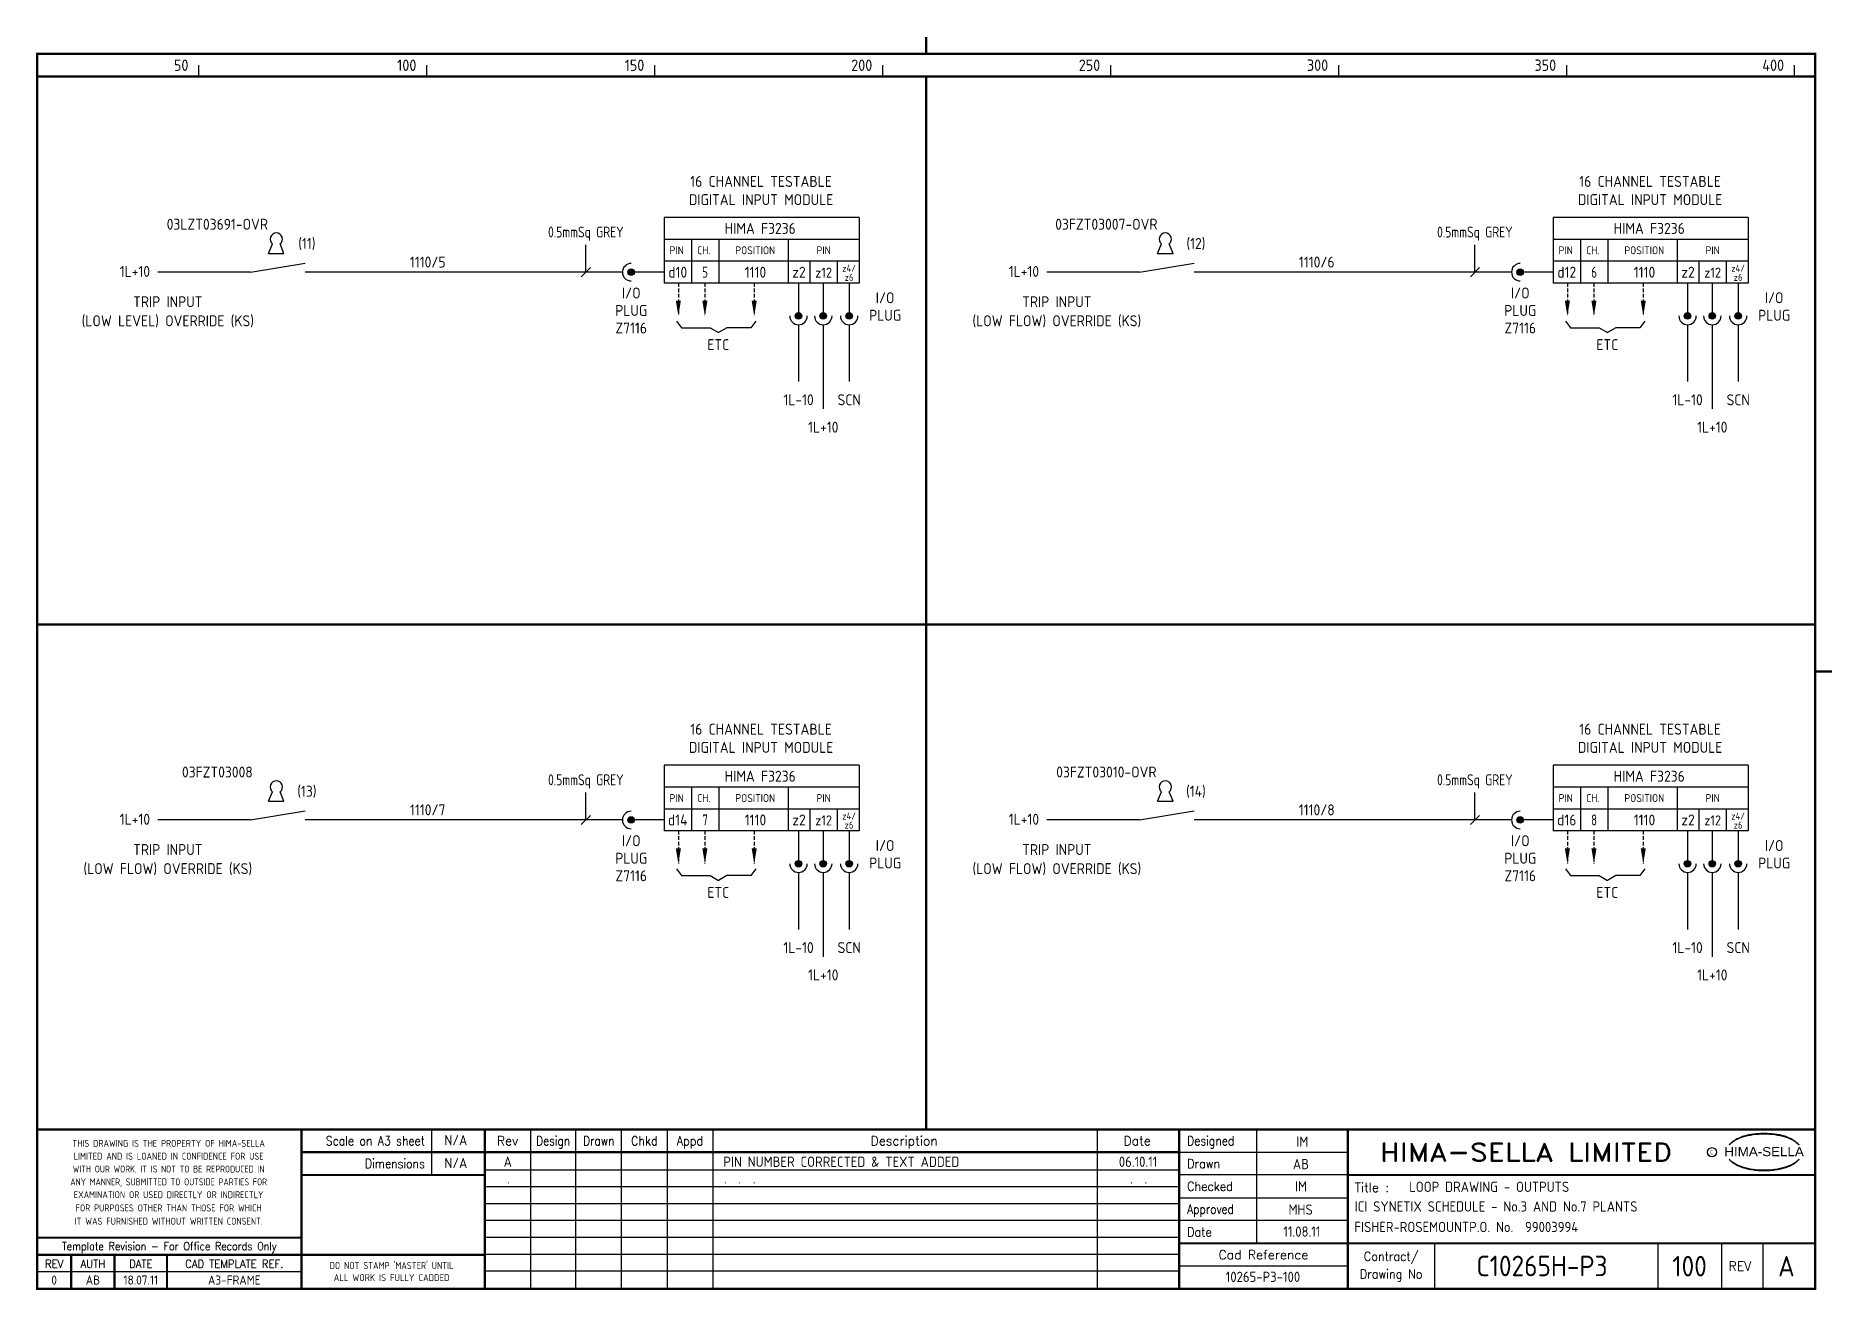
# Model space of a CAD drawing. Extents: x 14 to 408, y 0 to 275.
import ezdxf
from ezdxf.enums import TextEntityAlignment as Align

# ---------------------------------------------------------------- set-up
doc = ezdxf.new("R2010")
doc.units = 0
doc.header["$LTSCALE"] = 0.25
doc.header["$MEASUREMENT"] = 0
doc.linetypes.add('HIDDEN2', pattern=[4.7625, 3.175, -1.5875])
for name, color, linetype in [('00-DRG_FRAME', 12, 'CONTINUOUS'), ('01-DRAW', 7, 'CONTINUOUS'), ('051-TEXT', 2, 'CONTINUOUS'), ('117', 7, 'CONTINUOUS'), ('117-TEXT', 2, 'CONTINUOUS')]:
    doc.layers.add(name, color=color, linetype=linetype)
doc.styles.add('ARIAL', font='arial.ttf', dxfattribs={"height": 2.5})
doc.styles.add('ISO', font='iso.shx')
doc.styles.add('ROMAND', font='ROMAND')

msp = doc.modelspace()

# ---------------------------------------------------------------- texts
at = {"layer": '00-DRG_FRAME', "style": 'ISO'}
for s, p in [('50', (47.69, 267.75)), ('100', (97.69, 267.75)), ('150', (147.69, 267.75)), ('200', (197.69, 267.75)), ('250', (247.69, 267.75)), ('300', (297.69, 267.75)), ('350', (347.69, 267.75)), ('400', (397.69, 267.75))]:
    msp.add_text(s, height=2.5, dxfattribs=at).set_placement(p, align=Align.RIGHT)
at = {"layer": '00-DRG_FRAME', "color": 3, "style": 'ISO'}
for s, width, p in [('THIS DRAWING IS THE PROPERTY OF HIMA-SELLA', 0.9, (43.36, 32.44)), ("DO NOT STAMP 'MASTER' UNTIL", 0.95, (92.25, 5.79))]:
    msp.add_text(s, height=1.53, dxfattribs=dict(at, width=width)).set_placement(p, align=Align.MIDDLE)
at = {"layer": '00-DRG_FRAME', "color": 4, "style": 'ROMAND', "width": 0.87}
for s, p in [('Scale on A3 sheet', (99.54, 32)), ('Dimensions', (99.54, 27.01))]:
    msp.add_text(s, height=2, dxfattribs=at).set_placement(p, align=Align.RIGHT)
at = {"layer": '00-DRG_FRAME', "color": 4, "style": 'ROMAND'}
for s, p in [('Rev', (117.7, 32)), ('Description', (204.69, 32)), ('Date', (255.79, 32))]:
    msp.add_text(s, height=2, dxfattribs=at).set_placement(p, align=Align.CENTER)
for s, width, p in [('Design', 0.85, (127.7, 32)), ('Drawn', 0.85, (137.7, 32)), ('Chkd', 0.9, (147.7, 32)), ('Appd', 0.9, (157.7, 32))]:
    msp.add_text(s, height=2, dxfattribs=dict(at, width=width)).set_placement(p, align=Align.CENTER)
for s, width, p in [('Designed', 0.87, (266.75, 32)), ('Drawn', 0.9, (266.75, 27)), ('Checked', 0.9, (266.75, 22)), ('Approved', 0.85, (266.75, 17)), ('Date', 0.9, (266.75, 12))]:
    msp.add_text(s, height=2, dxfattribs=dict(at, width=width)).set_placement(p)
at = {"layer": '00-DRG_FRAME', "style": 'ROMAND', "width": 1.15}
msp.add_text('HIMA-SELLA LIMITED', height=4, dxfattribs=at).set_placement((341.1, 30.5), align=Align.MIDDLE)
at = {"layer": '00-DRG_FRAME', "style": 'ARIAL', "width": 1.05}
msp.add_text('HIMA-SELLA', height=2, dxfattribs=at).set_placement((393.3, 29.63), align=Align.CENTER)
at = {"layer": '00-DRG_FRAME', "color": 3, "style": 'ISO'}
for s, width, p in [('LIMITED AND IS LOANED IN CONFIDENCE FOR USE', 0.9, (43.36, 29.62)), ('ANY MANNER, SUBMITTED TO OUTSIDE PARTIES FOR', 0.87, (43.36, 23.99)), ('WITH OUR WORK. IT IS NOT TO BE REPRODUCED IN', 0.87, (43.36, 26.81)), ('EXAMINATION OR USED DIRECTLY OR INDIRECTLY', 0.9, (43.36, 21.18)), ('IT WAS FURNISHED WITHOUT WRITTEN CONSENT.', 0.9, (43.36, 15.35)), ('FOR PURPOSES OTHER THAN THOSE FOR WHICH', 0.9, (43.36, 18.27))]:
    msp.add_text(s, height=1.53, dxfattribs=dict(at, width=width)).set_placement(p, align=Align.MIDDLE_CENTER)
at = {"layer": '00-DRG_FRAME', "color": 3, "style": 'ISO', "width": 0.9}
msp.add_text('C', height=1, dxfattribs=at).set_placement((381.84, 30), align=Align.CENTER)
at = {"layer": '00-DRG_FRAME', "color": 4, "style": 'ROMAND'}
msp.add_text('Title :', height=2, dxfattribs=at).set_placement((303.5, 21.75))
for s, height, width, p in [('Template Revision - For Office Records Only', 1.8, 0.85, (43.5, 9.62)), ('Contract/', 2, 0.9, (311.5, 7.5)), ('REV', 1.8, 0.9, (18.25, 6)), ('AUTH', 1.8, 0.9, (26.75, 6)), ('DATE', 1.8, 0.9, (37.25, 6)), ('CAD TEMPLATE REF.', 1.8, 0.9, (57.75, 6)), ('Drawing No', 2, 0.9, (311.5, 3.5))]:
    msp.add_text(s, height=height, dxfattribs=dict(at, width=width)).set_placement(p, align=Align.MIDDLE)
for s, p in [('Cad Reference', (283.5, 8)), ('REV', (388, 5.5))]:
    msp.add_text(s, height=2, dxfattribs=at).set_placement(p, align=Align.MIDDLE)
at = {"layer": '00-DRG_FRAME', "color": 41, "style": 'ISO'}
for s, p in [('0', (18.25, 1.45)), ('AB', (26.75, 1.45)), ('18.07.11', (37.25, 1.45)), ('A3-FRAME', (57.75, 1.45))]:
    msp.add_text(s, height=2, dxfattribs=at).set_placement(p, align=Align.CENTER)
at = {"layer": '00-DRG_FRAME', "color": 3, "style": 'ISO'}
msp.add_text('ALL WORK IS FULLY CADDED', height=1.53, dxfattribs=at).set_placement((92.25, 2.98), align=Align.MIDDLE_CENTER)
at = {"layer": '117-TEXT', "style": 'ISO'}
for s, height, p in [('16 CHANNEL TESTABLE', 2.4, (173.3, 242.31)), ('16 CHANNEL TESTABLE', 2.4, (368.3, 242.31)), ('DIGITAL INPUT MODULE', 2.4, (173.3, 238.31)), ('DIGITAL INPUT MODULE', 2.4, (368.3, 238.31)), ('HIMA F3236', 2.4, (173.11, 231.99)), ('HIMA F3236', 2.4, (368.11, 231.99)), ('PIN', 1.728, (154.79, 227.53)), ('CH.', 1.728, (160.75, 227.53)), ('POSITION', 1.728, (172.02, 227.53)), ('PIN', 1.73, (187.02, 227.53)), ('PIN', 1.728, (349.79, 227.53)), ('CH.', 1.728, (355.75, 227.53)), ('POSITION', 1.728, (367.02, 227.53)), ('PIN', 1.73, (382.02, 227.53)), ('d10', 2.4, (155.02, 222.39)), ('1110', 2.4, (172.07, 222.39)), ('z2', 2.4, (181.62, 222.39)), ('z4/', 1.54, (192.6, 223.68)), ('d12', 2.4, (350.02, 222.39)), ('1110', 2.4, (367.07, 222.39)), ('z2', 2.4, (376.62, 222.39)), ('z4/', 1.54, (387.6, 223.68)), ('z12', 2.2, (187.02, 222.39)), ('z6', 1.54, (192.6, 221.69)), ('z12', 2.2, (382.02, 222.39)), ('z6', 1.54, (387.6, 221.69)), ('I/O', 2.4, (144.82, 217.83)), ('I/O', 2.4, (200.51, 216.78)), ('I/O', 2.4, (339.82, 217.83)), ('I/O', 2.4, (395.51, 216.78)), ('PLUG', 2.4, (144.82, 213.99)), ('PLUG', 2.4, (200.51, 212.94)), ('PLUG', 2.4, (339.82, 213.99)), ('PLUG', 2.4, (395.51, 212.94)), ('Z7116', 2.4, (144.82, 210.15)), ('Z7116', 2.4, (339.82, 210.15)), ('ETC', 2.4, (163.92, 206.49)), ('ETC', 2.4, (358.92, 206.49)), ('16 CHANNEL TESTABLE', 2.4, (173.3, 122.12)), ('16 CHANNEL TESTABLE', 2.4, (368.3, 122.12)), ('DIGITAL INPUT MODULE', 2.4, (173.3, 118.12)), ('DIGITAL INPUT MODULE', 2.4, (368.3, 118.12)), ('HIMA F3236', 2.4, (173.11, 111.8)), ('HIMA F3236', 2.4, (368.11, 111.8)), ('PIN', 1.728, (154.79, 107.34)), ('CH.', 1.728, (160.75, 107.34)), ('POSITION', 1.728, (172.02, 107.34)), ('PIN', 1.73, (187.02, 107.34)), ('PIN', 1.728, (349.79, 107.34)), ('CH.', 1.728, (355.75, 107.34)), ('POSITION', 1.728, (367.02, 107.34)), ('PIN', 1.73, (382.02, 107.34)), ('d14', 2.4, (155.02, 102.2)), ('1110', 2.4, (172.07, 102.2)), ('z2', 2.4, (181.62, 102.2)), ('z12', 2.2, (187.02, 102.2)), ('z4/', 1.54, (192.6, 103.49)), ('z6', 1.54, (192.6, 101.5)), ('d16', 2.4, (350.02, 102.2)), ('1110', 2.4, (367.07, 102.2)), ('z2', 2.4, (376.62, 102.2)), ('z12', 2.2, (382.02, 102.2)), ('z4/', 1.54, (387.6, 103.49)), ('z6', 1.54, (387.6, 101.5)), ('I/O', 2.4, (144.82, 97.64)), ('I/O', 2.4, (200.51, 96.59)), ('I/O', 2.4, (339.82, 97.64)), ('I/O', 2.4, (395.51, 96.59)), ('PLUG', 2.4, (144.82, 93.8)), ('PLUG', 2.4, (200.51, 92.75)), ('PLUG', 2.4, (339.82, 93.8)), ('PLUG', 2.4, (395.51, 92.75)), ('Z7116', 2.4, (144.82, 89.96)), ('Z7116', 2.4, (339.82, 89.96)), ('ETC', 2.4, (163.92, 86.3)), ('ETC', 2.4, (358.92, 86.3))]:
    msp.add_text(s, height=height, dxfattribs=at).set_placement(p, align=Align.CENTER)
for s, p in [('03LZT03691-OVR', (54.04, 234.12)), ('03FZT03007-OVR', (249.04, 234.12)), ('(11)', (73.68, 229.9)), ('(12)', (268.68, 229.9)), ('1L+10', (35.95, 223.75)), ('1110/5', (100.18, 225.81)), ('1L+10', (230.95, 223.75)), ('1110/6', (295.18, 225.81)), ('TRIP INPUT', (43.17, 217.11)), ('TRIP INPUT', (238.17, 217.11)), ('(LOW LEVEL) OVERRIDE (KS)', (43.17, 212.93)), ('(LOW FLOW) OVERRIDE (KS)', (238.17, 212.93)), ('1L-10', (181.52, 195.59)), ('SCN', (192.63, 195.59)), ('1L-10', (376.52, 195.59)), ('SCN', (387.63, 195.59)), ('1L+10', (186.94, 189.59)), ('1L+10', (381.94, 189.59)), ('03FZT03008', (54.04, 113.92)), ('03FZT03010-OVR', (249.04, 113.92)), ('(13)', (73.68, 109.71)), ('(14)', (268.68, 109.71)), ('1110/7', (100.18, 105.62)), ('1110/8', (295.18, 105.62)), ('1L+10', (35.95, 103.56)), ('1L+10', (230.95, 103.56)), ('TRIP INPUT', (43.17, 96.91)), ('TRIP INPUT', (238.17, 96.91)), ('(LOW FLOW) OVERRIDE (KS)', (43.17, 92.73)), ('(LOW FLOW) OVERRIDE (KS)', (238.17, 92.73)), ('1L-10', (181.52, 75.4)), ('SCN', (192.63, 75.4)), ('1L-10', (376.52, 75.4)), ('SCN', (387.63, 75.4)), ('1L+10', (186.94, 69.4)), ('1L+10', (381.94, 69.4))]:
    msp.add_text(s, height=2.4, dxfattribs=at).set_placement(p, align=Align.MIDDLE)
for s, width, p in [('0.5mmSq GREY', 0.85, (134.87, 231.2)), ('0.5mmSq GREY', 0.85, (329.87, 231.2)), ('5', 0.8, (161.02, 222.39)), ('6', 0.8, (356.02, 222.39)), ('0.5mmSq GREY', 0.85, (134.87, 111.01)), ('0.5mmSq GREY', 0.85, (329.87, 111.01)), ('7', 0.8, (161.02, 102.2)), ('8', 0.8, (356.02, 102.2))]:
    msp.add_text(s, height=2.4, dxfattribs=dict(at, width=width)).set_placement(p, align=Align.CENTER)

# ---------------------------------------------------------------- blocks, each defined once
blk = doc.blocks.new('A3-REVA')
at = {"layer": '051-TEXT', "style": 'ISO'}
for tag, p in [('DESIGNED', (292.01, 31.7)), ('A', (117.73, 27.28)), ('DES', (127.73, 27.28)), ('DRN', (137.73, 27.28)), ('CHKD', (147.73, 27.28)), ('APPD', (157.73, 27.28)), ('DATE', (256, 27.28)), ('DRAWN', (291.72, 26.77)), ('CHECKED', (291.72, 21.89)), ('APPD', (291.65, 16.79)), ('DATE', (291.92, 11.96))]:
    blk.add_attdef(tag, text='', height=2.25, dxfattribs=at).set_placement(p, align=Align.CENTER)
blk.add_attdef('DESCRIPTION', (165.03, 27.28), '', height=2.25, dxfattribs=at)
blk = doc.blocks.new('A3-REVB')
at = {"layer": '051-TEXT', "style": 'ISO'}
for tag, p in [('A', (124.85, -20.36)), ('DES', (134.85, -20.36)), ('DRN', (144.85, -20.36)), ('CHKD', (154.85, -20.36)), ('APPD', (164.85, -20.36)), ('DATE', (263.12, -20.36))]:
    blk.add_attdef(tag, text='', height=2.25, dxfattribs=at).set_placement(p, align=Align.CENTER)
blk.add_attdef('DESCRIPTION', (172.15, -20.36), '', height=2.25, dxfattribs=at)
blk = doc.blocks.new('A3-TITLE')
at = {"layer": '051-TEXT', "style": 'ISO'}
blk.add_attdef('TITLE_1', (315.46, 21.78), '', height=2.25, dxfattribs=at)
for tag, p in [('DRGNO', (376.96, 3.24)), ('REV.', (398.2, 3.24))]:
    blk.add_attdef(tag, text='', height=4.5, dxfattribs=at).set_placement(p, align=Align.CENTER)
blk = doc.blocks.new('A3-CONTRACT')
at = {"layer": '051-TEXT', "color": 41, "style": 'ISO'}
for tag, height, p in [('SCALE', 2.25, (106.71, 31.82)), ('DIMS', 2.25, (106.71, 26.8)), ('CAD-REF', 2.25, (283.73, 1.84)), ('CONTRACT', 4.5, (344.94, 3.1))]:
    blk.add_attdef(tag, text='', height=height, dxfattribs=at).set_placement(p, align=Align.CENTER)
for tag, p in [('TITLE_2', (303.86, 17.28)), ('TITLE_3', (303.79, 12.78))]:
    blk.add_attdef(tag, p, '', height=2.25, dxfattribs=at)
blk = doc.blocks.new('KEY')
at = {"layer": '01-DRAW'}
for p, q in [((-0.375, -0.5), (-0.183, -0.038)), ((-0.375, -0.5), (0.375, -0.5)), ((0.375, -0.5), (0.183, -0.038))]:
    blk.add_line(p, q, dxfattribs=at)
blk.add_arc((0, 0.2), 0.3, 307.47703, 232.52297, dxfattribs=at)

# ---------------------------------------------------------------- linework, layer by layer
at = {"layer": '00-DRG_FRAME'}
for p, q in [((50, 266.5), (50, 269)), ((100, 266.5), (100, 269)), ((150, 266.5), (150, 269)), ((200, 266.5), (200, 269)), ((250, 266.5), (250, 269)), ((300, 266.5), (300, 269)), ((350, 266.5), (350, 269)), ((400, 266.5), (400, 269)), ((101.01, 35.5), (101.01, 25.5)), ((122.7, 35.5), (122.7, 0.5)), ((132.7, 0.5), (132.7, 35.5)), ((142.7, 0.5), (142.7, 35.5)), ((152.7, 35.5), (152.7, 0.5)), ((162.7, 35.5), (162.7, 0.5)), ((247, 35.5), (247, 0.5)), ((282, 35.5), (282, 10.5)), ((265, 30.5), (302, 30.5)), ((265, 26.59), (112.7, 26.59)), ((302, 25.5), (265, 25.5)), ((265, 22.89), (112.7, 22.89)), ((265, 20.5), (302, 20.5)), ((265, 19.19), (112.7, 19.19)), ((265, 15.49), (112.7, 15.49)), ((302, 15.5), (265, 15.5)), ((265, 11.79), (112.7, 11.79)), ((265, 8.09), (112.7, 8.09)), ((321, 10.5), (321, 0.5)), ((370, 10.5), (370, 0.5)), ((384, 0.5), (384, 10.5)), ((393, 10.5), (393, 0.5)), ((72.5, 4.25), (14.5, 4.25)), ((265, 4.39), (112.7, 4.39)), ((302, 5.5), (265, 5.5))]:
    msp.add_line(p, q, dxfattribs=at)
at = {"layer": '00-DRG_FRAME', "const_width": 0.5}
for points in [[(209.5, 271.5), (209.5, 275.18)], [(209.5, 271.5), (209.5, 275.18)], [(14.5, 266.5), (404.5, 266.5)], [(209.5, 35.5), (209.5, 266.5)], [(14.5, 146.31), (404.5, 146.31)], [(404.5, 136), (408.18, 136)], [(404.5, 35.5), (14.5, 35.5)], [(72.5, 0.5), (72.5, 35.5)], [(112.7, 0.5), (112.7, 35.5)], [(265, 35.5), (265, 0.5)], [(302, 0.5), (302, 35.5)], [(265, 30.5), (72.5, 30.5)], [(112.7, 25.5), (72.5, 25.5)], [(404.5, 25.5), (302, 25.5)], [(14.5, 11.75), (72.5, 11.75)], [(14.5, 8), (72.5, 8)], [(22, 0.5), (22, 8)], [(31.5, 0.5), (31.5, 8)], [(43, 0.5), (43, 8)], [(112.7, 8), (72.5, 8)], [(265, 10.5), (404.5, 10.5)]]:
    msp.add_lwpolyline(points, dxfattribs=at)
msp.add_lwpolyline([(14.5, 0.5), (404.5, 0.5), (404.5, 271.5), (14.5, 271.5)], close=True, dxfattribs=at)
at = {"layer": '00-DRG_FRAME', "color": 3}
msp.add_circle((381.88, 30.5), 1, dxfattribs=at)
for centre, radius, start, end in [((390.6, 26.83), 7.24, 106.0532, 133.5024), ((390.88, 27.01), 7.3, 130.419, 136.057), ((390.11, 28.1), 5.98, 122.244, 131.6154), ((389.75, 28.78), 5.21, 111.8206, 122.8668), ((391.78, 24.7), 9.76, 107.5931, 113.9452), ((393.1, 18.5), 15.94, 89.2698, 106.3911), ((392.1, 23.52), 10.99, 96.0146, 107.3203), ((393.29, 16.31), 18.28, 92.8917, 97.3734), ((393.24, 18.86), 15.73, 89.7805, 93.1738), ((393.36, 18.86), 15.73, 86.8262, 90.2195), ((393.51, 18.5), 15.94, 73.6089, 90.7302), ((393.31, 16.31), 18.28, 82.6266, 87.1083), ((394.51, 23.52), 10.99, 72.6797, 83.9854), ((394.83, 24.7), 9.76, 66.0548, 72.4069), ((396, 26.83), 7.24, 46.4976, 73.9468), ((396.85, 28.78), 5.21, 57.1332, 68.1794), ((396.49, 28.1), 5.98, 48.3846, 57.756), ((395.73, 27.01), 7.3, 43.943, 49.581), ((390.88, 34.04), 7.3, 223.943, 229.581), ((390.6, 34.23), 7.24, 226.4976, 253.9468), ((390.11, 32.96), 5.98, 228.3846, 237.756), ((389.75, 32.28), 5.21, 237.1332, 248.1794), ((396, 34.23), 7.24, 286.0532, 313.5024), ((396.85, 32.28), 5.21, 291.8206, 302.8668), ((396.49, 32.96), 5.98, 302.244, 311.6154), ((395.73, 34.04), 7.3, 310.419, 316.057), ((391.78, 36.36), 9.76, 246.0548, 252.4069), ((393.1, 42.56), 15.94, 253.6089, 270.7302), ((392.1, 37.54), 10.99, 252.6797, 263.9854), ((393.29, 44.75), 18.28, 262.6266, 267.1083), ((393.24, 42.19), 15.73, 266.8262, 270.2195), ((393.51, 42.56), 15.94, 269.2698, 286.3911), ((393.36, 42.19), 15.73, 269.7805, 273.1738), ((393.31, 44.75), 18.28, 272.8917, 277.3734), ((394.51, 37.54), 10.99, 276.0146, 287.3203), ((394.83, 36.36), 9.76, 287.5931, 293.9452)]:
    msp.add_arc(centre, radius, start, end, dxfattribs=at)
at = {"layer": '117'}
for p, q in [((152.02, 235.59), (152.02, 221.19)), ((194.82, 235.59), (152.02, 235.59)), ((194.82, 235.59), (194.82, 221.19)), ((347.02, 235.59), (347.02, 221.19)), ((389.82, 235.59), (347.02, 235.59)), ((389.82, 235.59), (389.82, 221.19)), ((194.82, 230.79), (152.02, 230.79)), ((158.02, 230.79), (158.02, 221.19)), ((164.02, 230.79), (164.02, 221.19)), ((179.22, 230.79), (179.22, 221.19)), ((389.82, 230.79), (347.02, 230.79)), ((353.02, 230.79), (353.02, 221.19)), ((359.02, 230.79), (359.02, 221.19)), ((374.22, 230.79), (374.22, 221.19)), ((61.29, 223.59), (73.29, 225.59)), ((194.82, 225.99), (152.02, 225.99)), ((184.02, 225.99), (184.02, 221.19)), ((190.02, 225.99), (190.02, 221.19)), ((256.29, 223.59), (268.29, 225.59)), ((389.82, 225.99), (347.02, 225.99)), ((379.02, 225.99), (379.02, 221.19)), ((385.02, 225.99), (385.02, 221.19)), ((61.29, 223.59), (41.01, 223.59)), ((142.9, 223.59), (73.29, 223.59)), ((152.02, 223.59), (144.82, 223.59)), ((194.82, 221.19), (152.02, 221.19)), ((181.52, 221.19), (181.52, 213.99)), ((186.94, 221.19), (186.94, 213.99)), ((192.63, 221.19), (192.63, 213.99)), ((256.29, 223.59), (236.01, 223.59)), ((337.9, 223.59), (268.29, 223.59)), ((347.02, 223.59), (339.82, 223.59)), ((389.82, 221.19), (347.02, 221.19)), ((376.52, 221.19), (376.52, 213.99)), ((381.94, 221.19), (381.94, 213.99)), ((387.63, 221.19), (387.63, 213.99)), ((154.76, 212.85), (155.84, 211.41)), ((155.84, 211.41), (162.16, 211.41)), ((162.16, 211.41), (163.96, 210.33)), ((165.76, 211.41), (163.96, 210.33)), ((171.08, 211.41), (165.76, 211.41)), ((172.16, 212.85), (171.08, 211.41)), ((181.52, 212.07), (181.52, 199.59)), ((186.94, 212.07), (186.94, 193.59)), ((192.63, 212.07), (192.63, 199.59)), ((349.76, 212.85), (350.84, 211.41)), ((350.84, 211.41), (357.16, 211.41)), ((357.16, 211.41), (358.96, 210.33)), ((360.76, 211.41), (358.96, 210.33)), ((366.08, 211.41), (360.76, 211.41)), ((367.16, 212.85), (366.08, 211.41)), ((376.52, 212.07), (376.52, 199.59)), ((381.94, 212.07), (381.94, 193.59)), ((387.63, 212.07), (387.63, 199.59)), ((152.02, 115.4), (152.02, 101)), ((194.82, 115.4), (152.02, 115.4)), ((194.82, 115.4), (194.82, 101)), ((347.02, 115.4), (347.02, 101)), ((389.82, 115.4), (347.02, 115.4)), ((389.82, 115.4), (389.82, 101)), ((194.82, 110.6), (152.02, 110.6)), ((158.02, 110.6), (158.02, 101)), ((164.02, 110.6), (164.02, 101)), ((179.22, 110.6), (179.22, 101)), ((389.82, 110.6), (347.02, 110.6)), ((353.02, 110.6), (353.02, 101)), ((359.02, 110.6), (359.02, 101)), ((374.22, 110.6), (374.22, 101)), ((61.29, 103.4), (41.01, 103.4)), ((61.29, 103.4), (73.29, 105.4)), ((142.9, 103.4), (73.29, 103.4)), ((152.02, 103.4), (144.82, 103.4)), ((194.82, 105.8), (152.02, 105.8)), ((184.02, 105.8), (184.02, 101)), ((190.02, 105.8), (190.02, 101)), ((256.29, 103.4), (236.01, 103.4)), ((256.29, 103.4), (268.29, 105.4)), ((337.9, 103.4), (268.29, 103.4)), ((347.02, 103.4), (339.82, 103.4)), ((389.82, 105.8), (347.02, 105.8)), ((379.02, 105.8), (379.02, 101)), ((385.02, 105.8), (385.02, 101)), ((194.82, 101), (152.02, 101)), ((181.52, 101), (181.52, 93.8)), ((186.94, 101), (186.94, 93.8)), ((192.63, 101), (192.63, 93.8)), ((389.82, 101), (347.02, 101)), ((376.52, 101), (376.52, 93.8)), ((381.94, 101), (381.94, 93.8)), ((387.63, 101), (387.63, 93.8)), ((154.76, 92.66), (155.84, 91.22)), ((155.84, 91.22), (162.16, 91.22)), ((162.16, 91.22), (163.96, 90.14)), ((165.76, 91.22), (163.96, 90.14)), ((171.08, 91.22), (165.76, 91.22)), ((172.16, 92.66), (171.08, 91.22)), ((181.52, 91.88), (181.52, 79.4)), ((186.94, 91.88), (186.94, 73.4)), ((192.63, 91.88), (192.63, 79.4)), ((349.76, 92.66), (350.84, 91.22)), ((350.84, 91.22), (357.16, 91.22)), ((357.16, 91.22), (358.96, 90.14)), ((360.76, 91.22), (358.96, 90.14)), ((366.08, 91.22), (360.76, 91.22)), ((367.16, 92.66), (366.08, 91.22)), ((376.52, 91.88), (376.52, 79.4)), ((381.94, 91.88), (381.94, 73.4)), ((387.63, 91.88), (387.63, 79.4))]:
    msp.add_line(p, q, dxfattribs=at)
at = {"layer": '117', "color": 3}
for p, q in [((134.87, 223.59), (134.87, 229.59)), ((329.87, 223.59), (329.87, 229.59)), ((133.87, 222.59), (135.87, 224.59)), ((328.87, 222.59), (330.87, 224.59)), ((134.87, 103.4), (134.87, 109.4)), ((329.87, 103.4), (329.87, 109.4)), ((133.87, 102.4), (135.87, 104.4)), ((328.87, 102.4), (330.87, 104.4))]:
    msp.add_line(p, q, dxfattribs=at)
at = {"layer": '117', "linetype": 'HIDDEN2'}
for p, q in [((155.16, 221.19), (155.16, 213.99)), ((160.98, 221.19), (160.98, 213.99)), ((171.8, 221.19), (171.8, 213.99)), ((350.16, 221.19), (350.16, 213.99)), ((355.98, 221.19), (355.98, 213.99)), ((366.8, 221.19), (366.8, 213.99)), ((155.16, 101), (155.16, 93.8)), ((160.98, 101), (160.98, 93.8)), ((171.8, 101), (171.8, 93.8)), ((350.16, 101), (350.16, 93.8)), ((355.98, 101), (355.98, 93.8)), ((366.8, 101), (366.8, 93.8))]:
    msp.add_line(p, q, dxfattribs=at)
at = {"layer": '117'}
for centre, radius in [((144.82, 223.59), 0.72), ((144.82, 223.59), 0.624), ((144.82, 223.59), 0.528), ((144.82, 223.59), 0.432), ((144.82, 223.59), 0.336), ((144.82, 223.59), 0.24), ((144.82, 223.59), 0.144), ((144.82, 223.59), 0.048), ((339.82, 223.59), 0.72), ((339.82, 223.59), 0.624), ((339.82, 223.59), 0.528), ((339.82, 223.59), 0.432), ((339.82, 223.59), 0.336), ((339.82, 223.59), 0.24), ((339.82, 223.59), 0.144), ((339.82, 223.59), 0.048), ((181.52, 213.99), 0.72), ((181.52, 213.99), 0.624), ((181.52, 213.99), 0.528), ((181.52, 213.99), 0.432), ((181.52, 213.99), 0.336), ((181.52, 213.99), 0.24), ((181.52, 213.99), 0.144), ((181.52, 213.99), 0.048), ((186.94, 213.99), 0.72), ((186.94, 213.99), 0.624), ((186.94, 213.99), 0.528), ((186.94, 213.99), 0.432), ((186.94, 213.99), 0.336), ((186.94, 213.99), 0.24), ((186.94, 213.99), 0.144), ((186.94, 213.99), 0.048), ((192.63, 213.99), 0.72), ((192.63, 213.99), 0.624), ((192.63, 213.99), 0.528), ((192.63, 213.99), 0.432), ((192.63, 213.99), 0.336), ((192.63, 213.99), 0.24), ((192.63, 213.99), 0.144), ((192.63, 213.99), 0.048), ((376.52, 213.99), 0.72), ((376.52, 213.99), 0.624), ((376.52, 213.99), 0.528), ((376.52, 213.99), 0.432), ((376.52, 213.99), 0.336), ((376.52, 213.99), 0.24), ((376.52, 213.99), 0.144), ((376.52, 213.99), 0.048), ((381.94, 213.99), 0.72), ((381.94, 213.99), 0.624), ((381.94, 213.99), 0.528), ((381.94, 213.99), 0.432), ((381.94, 213.99), 0.336), ((381.94, 213.99), 0.24), ((381.94, 213.99), 0.144), ((381.94, 213.99), 0.048), ((387.63, 213.99), 0.72), ((387.63, 213.99), 0.624), ((387.63, 213.99), 0.528), ((387.63, 213.99), 0.432), ((387.63, 213.99), 0.336), ((387.63, 213.99), 0.24), ((387.63, 213.99), 0.144), ((387.63, 213.99), 0.048), ((144.82, 103.4), 0.72), ((144.82, 103.4), 0.624), ((144.82, 103.4), 0.528), ((144.82, 103.4), 0.432), ((144.82, 103.4), 0.336), ((144.82, 103.4), 0.24), ((144.82, 103.4), 0.144), ((144.82, 103.4), 0.048), ((339.82, 103.4), 0.72), ((339.82, 103.4), 0.624), ((339.82, 103.4), 0.528), ((339.82, 103.4), 0.432), ((339.82, 103.4), 0.336), ((339.82, 103.4), 0.24), ((339.82, 103.4), 0.144), ((339.82, 103.4), 0.048), ((181.52, 93.8), 0.72), ((181.52, 93.8), 0.624), ((181.52, 93.8), 0.528), ((181.52, 93.8), 0.432), ((181.52, 93.8), 0.336), ((181.52, 93.8), 0.24), ((181.52, 93.8), 0.144), ((181.52, 93.8), 0.048), ((186.94, 93.8), 0.72), ((186.94, 93.8), 0.624), ((186.94, 93.8), 0.528), ((186.94, 93.8), 0.432), ((186.94, 93.8), 0.336), ((186.94, 93.8), 0.24), ((186.94, 93.8), 0.144), ((186.94, 93.8), 0.048), ((192.63, 93.8), 0.72), ((192.63, 93.8), 0.624), ((192.63, 93.8), 0.528), ((192.63, 93.8), 0.432), ((192.63, 93.8), 0.336), ((192.63, 93.8), 0.24), ((192.63, 93.8), 0.144), ((192.63, 93.8), 0.048), ((376.52, 93.8), 0.72), ((376.52, 93.8), 0.624), ((376.52, 93.8), 0.528), ((376.52, 93.8), 0.432), ((376.52, 93.8), 0.336), ((376.52, 93.8), 0.24), ((376.52, 93.8), 0.144), ((376.52, 93.8), 0.048), ((381.94, 93.8), 0.72), ((381.94, 93.8), 0.624), ((381.94, 93.8), 0.528), ((381.94, 93.8), 0.432), ((381.94, 93.8), 0.336), ((381.94, 93.8), 0.24), ((381.94, 93.8), 0.144), ((381.94, 93.8), 0.048), ((387.63, 93.8), 0.72), ((387.63, 93.8), 0.624), ((387.63, 93.8), 0.528), ((387.63, 93.8), 0.432), ((387.63, 93.8), 0.336), ((387.63, 93.8), 0.24), ((387.63, 93.8), 0.144), ((387.63, 93.8), 0.048)]:
    msp.add_circle(centre, radius, dxfattribs=at)
for centre, start, end in [((144.82, 223.59), 90, 270), ((339.82, 223.59), 90, 270), ((181.52, 213.99), 180, 0), ((186.94, 213.99), 180, 0), ((192.63, 213.99), 180, 0), ((376.52, 213.99), 180, 0), ((381.94, 213.99), 180, 0), ((387.63, 213.99), 180, 0), ((144.82, 103.4), 90, 270), ((339.82, 103.4), 90, 270), ((181.52, 93.8), 180, 0), ((186.94, 93.8), 180, 0), ((192.63, 93.8), 180, 0), ((376.52, 93.8), 180, 0), ((381.94, 93.8), 180, 0), ((387.63, 93.8), 180, 0)]:
    msp.add_arc(centre, 1.92, start, end, dxfattribs=at)
for points in [[(155.72, 217.35), (154.6, 217.35), (155.16, 213.99)], [(161.54, 217.35), (160.42, 217.35), (160.98, 213.99)], [(172.36, 217.35), (171.24, 217.35), (171.8, 213.99)], [(350.72, 217.35), (349.6, 217.35), (350.16, 213.99)], [(356.54, 217.35), (355.42, 217.35), (355.98, 213.99)], [(367.36, 217.35), (366.24, 217.35), (366.8, 213.99)], [(155.72, 97.16), (154.6, 97.16), (155.16, 93.8)], [(161.54, 97.16), (160.42, 97.16), (160.98, 93.8)], [(172.36, 97.16), (171.24, 97.16), (171.8, 93.8)], [(350.72, 97.16), (349.6, 97.16), (350.16, 93.8)], [(356.54, 97.16), (355.42, 97.16), (355.98, 93.8)], [(367.36, 97.16), (366.24, 97.16), (366.8, 93.8)]]:
    msp.add_solid(points, dxfattribs=at)

# ---------------------------------------------------------------- block references
at = {"layer": '00-DRG_FRAME'}
for name, p, values in [('A3-CONTRACT', (-0.35, 0.19), {'TITLE_2': 'ICI SYNETIX SCHEDULE - No.3 AND No.7 PLANTS', 'TITLE_3': 'FISHER-ROSEMOUNTP.O. No.  99003994', 'CAD-REF': '10265-P3-100', 'CONTRACT': 'C10265H-P3', 'SCALE': 'N/A', 'DIMS': 'N/A'}), ('A3-REVB', (-7, 43.98), {'A': '.', 'DESCRIPTION': '.  .  .', 'DATE': '.  .'}), ('A3-TITLE', (0, 0), {'TITLE_1': 'LOOP DRAWING - OUTPUTS', 'DRGNO': '100', 'REV.': 'A'})]:
    msp.add_blockref(name, p, dxfattribs=at).add_auto_attribs(values)
ref = msp.add_blockref('A3-REVA', (0, 0), dxfattribs=at)
ref.add_attrib('A', 'A', dxfattribs={"layer": '051-TEXT', "height": 2.25, "style": 'ISO'}).set_placement((117.73, 27.28), align=Align.CENTER)
ref.add_attrib('DESCRIPTION', 'PIN NUMBER CORRECTED & TEXT ADDED', (165.03, 27.28), dxfattribs={"layer": '051-TEXT', "height": 2.25, "style": 'ISO'})
ref.add_attrib('DATE', '06.10.11', dxfattribs={"layer": '051-TEXT', "height": 2.25, "style": 'ISO'}).set_placement((256, 27.28), align=Align.CENTER)
ref.add_attrib('DESIGNED', 'IM', dxfattribs={"layer": '051-TEXT', "height": 2.25, "style": 'ISO'}).set_placement((292.01, 31.7), align=Align.CENTER)
ref.add_attrib('DRAWN', 'AB', dxfattribs={"layer": '051-TEXT', "height": 2.25, "style": 'ISO'}).set_placement((291.72, 26.77), align=Align.CENTER)
ref.add_attrib('CHECKED', 'IM', dxfattribs={"layer": '051-TEXT', "height": 2.25, "style": 'ISO'}).set_placement((291.72, 21.89), align=Align.CENTER)
ref.add_attrib('APPD', 'MHS', dxfattribs={"layer": '051-TEXT', "height": 2.25, "style": 'ISO'}).set_placement((291.65, 16.79), align=Align.CENTER)
ref.add_attrib('DATE', '11.08.11', dxfattribs={"layer": '051-TEXT', "height": 2.25, "style": 'ISO'}).set_placement((291.92, 11.96), align=Align.CENTER)
at = {"layer": '117', "xscale": 4.5, "yscale": 4.5, "zscale": 4.5}
for p in [(66.97, 229.95), (261.97, 229.95), (66.97, 109.76), (261.97, 109.76)]:
    msp.add_blockref('KEY', p, dxfattribs=at)

msp.set_redraw_order([(e.dxf.handle, doc.entitydb.next_handle()) for e in msp.query("TEXT MTEXT ATTDEF DIMENSION ARC_DIMENSION")])  # texts and dimensions are drawn at this point

doc.saveas('drawing.dxf')
